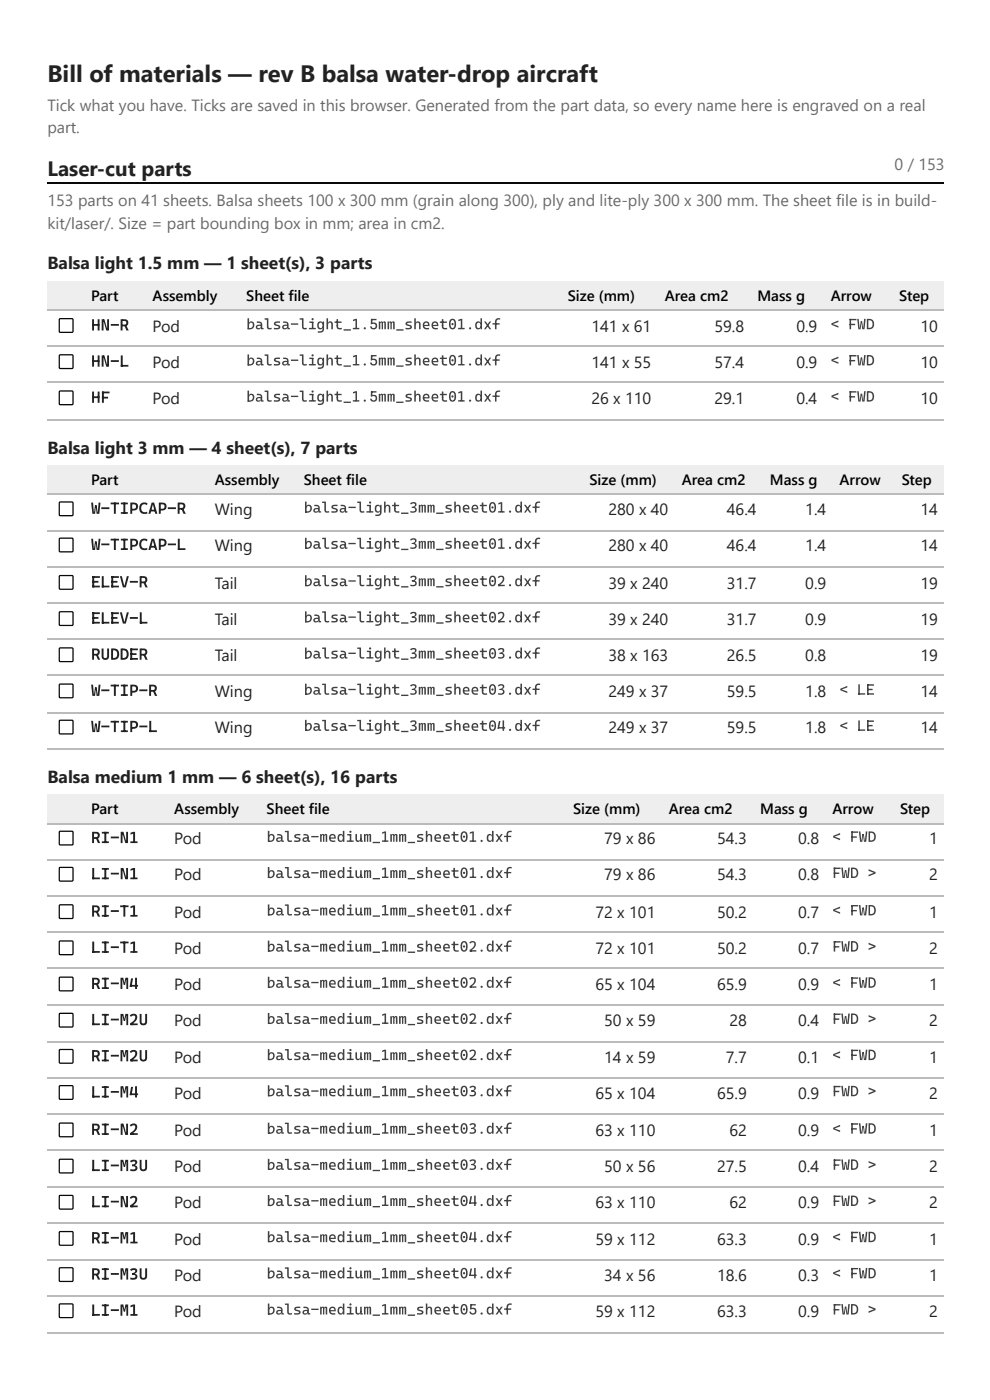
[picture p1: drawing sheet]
<svg xmlns="http://www.w3.org/2000/svg" width="210mm" height="297mm" viewBox="0 0 210 297" stroke-linecap="round" stroke-linejoin="round" font-family="sans-serif">
<defs><g id="words">
<text font-size="5" fill="#1f2328" x="10.1" y="17.5">Bill of materials — rev B balsa water-drop aircraft</text>
<text font-size="4.4" fill="#1f2328" x="10.1" y="37.3">Laser-cut parts</text>
<g font-size="3.7" fill="#1f2328">
<text x="10.1" y="57.2">Balsa light 1.5 mm — 1 sheet(s), 3 parts</text>
<text x="10.1" y="96.3">Balsa light 3 mm — 4 sheet(s), 7 parts</text>
<text x="10.1" y="166.2">Balsa medium 1 mm — 6 sheet(s), 16 parts</text>
</g>
<g font-size="3.4" fill="#646b73">
<text x="10.1" y="23.5">Tick what you have. Ticks are saved in this browser. Generated from the part data, so every name here is engraved on a real</text>
<text x="10.1" y="28.3">part.</text>
<text x="189.6" y="36">0 / 153</text>
<text x="10.1" y="43.7">153 parts on 41 sheets. Balsa sheets 100 x 300 mm (grain along 300), ply and lite-ply 300 x 300 mm. The sheet file is in build-</text>
<text x="10.1" y="48.7">kit/laser/. Size = part bounding box in mm; area in cm2.</text>
</g>
<g font-size="3.4" fill="#1f2328">
<text x="19.3" y="70.1">HN-R</text>
<text x="32.4" y="70.4">Pod</text>
<text x="125.4" y="70.4">141 x 61</text>
<text x="151.5" y="70.4">59.8</text>
<text x="168.8" y="70.4">0.9</text>
<text x="195.2" y="70.4">10</text>
<text x="19.3" y="77.8">HN-L</text>
<text x="32.4" y="78.1">Pod</text>
<text x="125.4" y="78.1">141 x 55</text>
<text x="151.5" y="78.1">57.4</text>
<text x="168.8" y="78.1">0.9</text>
<text x="195.2" y="78.1">10</text>
<text x="19.3" y="85.5">HF</text>
<text x="32.4" y="85.7">Pod</text>
<text x="125.4" y="85.7">26 x 110</text>
<text x="151.5" y="85.7">29.1</text>
<text x="168.8" y="85.7">0.4</text>
<text x="195.2" y="85.7">10</text>
<text x="19.3" y="109">W-TIPCAP-R</text>
<text x="45.5" y="109.3">Wing</text>
<text x="129" y="109.3">280 x 40</text>
<text x="154.1" y="109.3">46.4</text>
<text x="170.7" y="109.3">1.4</text>
<text x="195.2" y="109.3">14</text>
<text x="19.3" y="116.7">W-TIPCAP-L</text>
<text x="45.5" y="116.9">Wing</text>
<text x="129" y="116.9">280 x 40</text>
<text x="154.1" y="116.9">46.4</text>
<text x="170.7" y="116.9">1.4</text>
<text x="195.2" y="116.9">14</text>
<text x="19.3" y="124.6">ELEV-R</text>
<text x="45.5" y="124.9">Tail</text>
<text x="129" y="124.9">39 x 240</text>
<text x="154.1" y="124.9">31.7</text>
<text x="170.7" y="124.9">0.9</text>
<text x="195.2" y="124.9">19</text>
<text x="19.3" y="132.3">ELEV-L</text>
<text x="45.5" y="132.6">Tail</text>
<text x="129" y="132.6">39 x 240</text>
<text x="154.1" y="132.6">31.7</text>
<text x="170.7" y="132.6">0.9</text>
<text x="195.2" y="132.6">19</text>
<text x="19.3" y="140">RUDDER</text>
<text x="45.5" y="140.2">Tail</text>
<text x="129" y="140.2">38 x 163</text>
<text x="154.1" y="140.2">26.5</text>
<text x="170.7" y="140.2">0.8</text>
<text x="195.2" y="140.2">19</text>
<text x="19.3" y="147.6">W-TIP-R</text>
<text x="45.5" y="147.9">Wing</text>
<text x="129" y="147.9">249 x 37</text>
<text x="154.1" y="147.9">59.5</text>
<text x="170.7" y="147.9">1.8</text>
<text x="195.2" y="147.9">14</text>
<text x="19.3" y="155.3">W-TIP-L</text>
<text x="45.5" y="155.6">Wing</text>
<text x="129" y="155.6">249 x 37</text>
<text x="154.1" y="155.6">59.5</text>
<text x="170.7" y="155.6">1.8</text>
<text x="195.2" y="155.6">14</text>
<text x="19.3" y="178.9">RI-N1</text>
<text x="37" y="179.1">Pod</text>
<text x="128.1" y="179.1">79 x 86</text>
<text x="152" y="179.1">54.3</text>
<text x="169.2" y="179.1">0.8</text>
<text x="197" y="179.1">1</text>
<text x="19.3" y="186.5">LI-N1</text>
<text x="37" y="186.8">Pod</text>
<text x="128.1" y="186.8">79 x 86</text>
<text x="152" y="186.8">54.3</text>
<text x="169.2" y="186.8">0.8</text>
<text x="197" y="186.8">2</text>
<text x="19.3" y="194.5">RI-T1</text>
<text x="37" y="194.7">Pod</text>
<text x="126.2" y="194.7">72 x 101</text>
<text x="152" y="194.7">50.2</text>
<text x="169.2" y="194.7">0.7</text>
<text x="197" y="194.7">1</text>
<text x="19.3" y="202.1">LI-T1</text>
<text x="37" y="202.4">Pod</text>
<text x="126.2" y="202.4">72 x 101</text>
<text x="152" y="202.4">50.2</text>
<text x="169.2" y="202.4">0.7</text>
<text x="197" y="202.4">2</text>
<text x="19.3" y="209.8">RI-M4</text>
<text x="37" y="210.1">Pod</text>
<text x="126.2" y="210.1">65 x 104</text>
<text x="152" y="210.1">65.9</text>
<text x="169.2" y="210.1">0.9</text>
<text x="197" y="210.1">1</text>
<text x="19.3" y="217.5">LI-M2U</text>
<text x="37" y="217.8">Pod</text>
<text x="128.1" y="217.8">50 x 59</text>
<text x="154.6" y="217.8">28</text>
<text x="169.2" y="217.8">0.4</text>
<text x="197" y="217.8">2</text>
<text x="19.3" y="225.2">RI-M2U</text>
<text x="37" y="225.4">Pod</text>
<text x="128.1" y="225.4">14 x 59</text>
<text x="153.9" y="225.4">7.7</text>
<text x="169.2" y="225.4">0.1</text>
<text x="197" y="225.4">1</text>
<text x="19.3" y="232.8">LI-M4</text>
<text x="37" y="233.1">Pod</text>
<text x="126.2" y="233.1">65 x 104</text>
<text x="152" y="233.1">65.9</text>
<text x="169.2" y="233.1">0.9</text>
<text x="197" y="233.1">2</text>
<text x="19.3" y="240.8">RI-N2</text>
<text x="37" y="241">Pod</text>
<text x="126.2" y="241">63 x 110</text>
<text x="154.6" y="241">62</text>
<text x="169.2" y="241">0.9</text>
<text x="197" y="241">1</text>
<text x="19.3" y="248.4">LI-M3U</text>
<text x="37" y="248.7">Pod</text>
<text x="128.1" y="248.7">50 x 56</text>
<text x="152" y="248.7">27.5</text>
<text x="169.2" y="248.7">0.4</text>
<text x="197" y="248.7">2</text>
<text x="19.3" y="256.1">LI-N2</text>
<text x="37" y="256.4">Pod</text>
<text x="126.2" y="256.4">63 x 110</text>
<text x="154.6" y="256.4">62</text>
<text x="169.2" y="256.4">0.9</text>
<text x="197" y="256.4">2</text>
<text x="19.3" y="263.8">RI-M1</text>
<text x="37" y="264.1">Pod</text>
<text x="126.2" y="264.1">59 x 112</text>
<text x="152" y="264.1">63.3</text>
<text x="169.2" y="264.1">0.9</text>
<text x="197" y="264.1">1</text>
<text x="19.3" y="271.5">RI-M3U</text>
<text x="37" y="271.7">Pod</text>
<text x="128.1" y="271.7">34 x 56</text>
<text x="152" y="271.7">18.6</text>
<text x="169.2" y="271.7">0.3</text>
<text x="197" y="271.7">1</text>
<text x="19.3" y="279.1">LI-M1</text>
<text x="37" y="279.4">Pod</text>
<text x="126.2" y="279.4">59 x 112</text>
<text x="152" y="279.4">63.3</text>
<text x="169.2" y="279.4">0.9</text>
<text x="197" y="279.4">2</text>
</g>
<g font-size="3.2">
<text x="19.3" y="63.8">Part</text>
<text x="32.4" y="63.8">Assembly</text>
<text x="52.2" y="63.8">Sheet file</text>
<text x="120.4" y="63.8">Size (mm)</text>
<text x="140.9" y="63.8">Area cm2</text>
<text x="160.6" y="63.8">Mass g</text>
<text x="176.1" y="63.8">Arrow</text>
<text x="190.7" y="63.8">Step</text>
<text x="19.3" y="102.9">Part</text>
<text x="45.5" y="102.9">Assembly</text>
<text x="64.4" y="102.9">Sheet file</text>
<text x="125" y="102.9">Size (mm)</text>
<text x="144.5" y="102.9">Area cm2</text>
<text x="163.2" y="102.9">Mass g</text>
<text x="178" y="102.9">Arrow</text>
<text x="191.2" y="102.9">Step</text>
<text x="19.3" y="172.8">Part</text>
<text x="37" y="172.8">Assembly</text>
<text x="56.5" y="172.8">Sheet file</text>
<text x="121.5" y="172.8">Size (mm)</text>
<text x="141.8" y="172.8">Area cm2</text>
<text x="161.2" y="172.8">Mass g</text>
<text x="176.5" y="172.8">Arrow</text>
<text x="190.8" y="172.8">Step</text>
</g>
<g font-size="3.2" fill="#3d4248">
<text x="52.2" y="69.8">balsa-light_1.5mm_sheet01.dxf</text>
<text x="176.1" y="69.8">&lt; FWD</text>
<text x="52.2" y="77.5">balsa-light_1.5mm_sheet01.dxf</text>
<text x="176.1" y="77.5">&lt; FWD</text>
<text x="52.2" y="85.2">balsa-light_1.5mm_sheet01.dxf</text>
<text x="176.1" y="85.2">&lt; FWD</text>
<text x="64.4" y="108.7">balsa-light_3mm_sheet01.dxf</text>
<text x="64.4" y="116.4">balsa-light_3mm_sheet01.dxf</text>
<text x="64.4" y="124.4">balsa-light_3mm_sheet02.dxf</text>
<text x="64.4" y="132">balsa-light_3mm_sheet02.dxf</text>
<text x="64.4" y="139.7">balsa-light_3mm_sheet03.dxf</text>
<text x="64.4" y="147.4">balsa-light_3mm_sheet03.dxf</text>
<text x="178" y="147.4">&lt; LE</text>
<text x="64.4" y="155">balsa-light_3mm_sheet04.dxf</text>
<text x="178" y="155">&lt; LE</text>
<text x="56.5" y="178.6">balsa-medium_1mm_sheet01.dxf</text>
<text x="176.5" y="178.6">&lt; FWD</text>
<text x="56.5" y="186.3">balsa-medium_1mm_sheet01.dxf</text>
<text x="176.5" y="186.3">FWD &gt;</text>
<text x="56.5" y="194.2">balsa-medium_1mm_sheet01.dxf</text>
<text x="176.5" y="194.2">&lt; FWD</text>
<text x="56.5" y="201.9">balsa-medium_1mm_sheet02.dxf</text>
<text x="176.5" y="201.9">FWD &gt;</text>
<text x="56.5" y="209.5">balsa-medium_1mm_sheet02.dxf</text>
<text x="176.5" y="209.5">&lt; FWD</text>
<text x="56.5" y="217.2">balsa-medium_1mm_sheet02.dxf</text>
<text x="176.5" y="217.2">FWD &gt;</text>
<text x="56.5" y="224.9">balsa-medium_1mm_sheet02.dxf</text>
<text x="176.5" y="224.9">&lt; FWD</text>
<text x="56.5" y="232.6">balsa-medium_1mm_sheet03.dxf</text>
<text x="176.5" y="232.6">FWD &gt;</text>
<text x="56.5" y="240.5">balsa-medium_1mm_sheet03.dxf</text>
<text x="176.5" y="240.5">&lt; FWD</text>
<text x="56.5" y="248.2">balsa-medium_1mm_sheet03.dxf</text>
<text x="176.5" y="248.2">FWD &gt;</text>
<text x="56.5" y="255.9">balsa-medium_1mm_sheet04.dxf</text>
<text x="176.5" y="255.9">FWD &gt;</text>
<text x="56.5" y="263.5">balsa-medium_1mm_sheet04.dxf</text>
<text x="176.5" y="263.5">&lt; FWD</text>
<text x="56.5" y="271.2">balsa-medium_1mm_sheet04.dxf</text>
<text x="176.5" y="271.2">&lt; FWD</text>
<text x="56.5" y="278.9">balsa-medium_1mm_sheet05.dxf</text>
<text x="176.5" y="278.9">FWD &gt;</text>
</g>
</g></defs>
<path d="M10.1 38.8h190" fill="none" stroke="#000" stroke-width=".26"/>
<g fill="#eee">
<path d="M10.1 59.5h7.9v6.4h-7.9z"/>
<path d="M18 59.5h13v6.4h-13z"/>
<path d="M31 59.5h19.8v6.4h-19.8z"/>
<path d="M50.8 59.5h68.3v6.4h-68.3z"/>
<path d="M119.1 59.5h20.3v6.4h-20.3z"/>
<path d="M139.4 59.5h19.9v6.4h-19.9z"/>
<path d="M159.3 59.5h15.3v6.4h-15.3z"/>
<path d="M174.6 59.5h14.6v6.4h-14.6z"/>
<path d="M189.2 59.5h10.9v6.4h-10.9z"/>
</g>
<path d="M10.1 65.7h190M10.1 73.4h190M10.1 81.1h190M10.1 89h190" fill="none" stroke="#bbb" stroke-width=".26"/>
<g fill="#eee">
<path d="M10.1 98.7h7.9v6.1h-7.9z"/>
<path d="M18 98.7h26.2v6.1h-26.2z"/>
<path d="M44.2 98.7h18.8v6.1h-18.8z"/>
<path d="M63 98.7h60.6v6.1h-60.6z"/>
<path d="M123.6 98.7h19.5v6.1h-19.5z"/>
<path d="M143.1 98.7h18.8v6.1h-18.8z"/>
<path d="M161.9 98.7h14.6v6.1h-14.6z"/>
<path d="M176.5 98.7h13.2v6.1h-13.2z"/>
<path d="M189.7 98.7h10.4v6.1h-10.4z"/>
</g>
<path d="M10.1 104.9h190M10.1 112.6h190M10.1 120.3h190M10.1 127.9h190M10.1 135.6h190M10.1 143.3h190M10.1 151.2h190M10.1 158.9h190" fill="none" stroke="#bbb" stroke-width=".26"/>
<g fill="#eee">
<path d="M10.1 168.5h7.9v6.1h-7.9z"/>
<path d="M18 168.5h17.5v6.1h-17.5z"/>
<path d="M35.5 168.5h19.5v6.1h-19.5z"/>
<path d="M55 168.5h65.1v6.1h-65.1z"/>
<path d="M120.1 168.5h20.4v6.1h-20.4z"/>
<path d="M140.5 168.5h19.3v6.1h-19.3z"/>
<path d="M159.8 168.5h15.4v6.1h-15.4z"/>
<path d="M175.2 168.5h14.2v6.1h-14.2z"/>
<path d="M189.4 168.5h10.7v6.1h-10.7z"/>
</g>
<g fill="none" stroke="#bbb" stroke-width=".26">
<path d="M10.1 174.8h190M10.1 182.4h190M10.1 190.1h190M10.1 197.8h190M10.1 205.4h190M10.1 213.1h190M10.1 221.1h190M10.1 228.7h190M10.1 236.4h190M10.1 244.1h190M10.1 251.8h190M10.1 259.4h190"/>
<path d="M10.1 267.4h190M10.1 275h190M10.1 282.7h190"/>
</g>
<g fill="none" stroke="#000" stroke-width=".26">
<path d="M12.6 67.7h2.8v2.7h-2.8zM12.6 75.3h2.8v2.8h-2.8zM12.6 83h2.8v2.8h-2.8zM12.6 106.6h2.8v2.7h-2.8zM12.6 114.2h2.8v2.8h-2.8zM12.6 122.2h2.8v2.8h-2.8zM12.6 129.8h2.8v2.8h-2.8zM12.6 137.5h2.8v2.8h-2.8zM12.6 145.2h2.8v2.8h-2.8zM12.6 152.9h2.8v2.7h-2.8zM12.6 176.4h2.8v2.8h-2.8zM12.6 184.1h2.8v2.8h-2.8z"/>
<path d="M12.6 192h2.8v2.8h-2.8zM12.6 199.7h2.8v2.8h-2.8zM12.6 207.4h2.8v2.7h-2.8zM12.6 215h2.8v2.8h-2.8zM12.6 222.7h2.8v2.8h-2.8zM12.6 230.4h2.8v2.8h-2.8zM12.6 238.3h2.8v2.8h-2.8zM12.6 246h2.8v2.8h-2.8zM12.6 253.7h2.8v2.7h-2.8zM12.6 261.3h2.8v2.8h-2.8zM12.6 269h2.8v2.8h-2.8zM12.6 276.7h2.8v2.8h-2.8z"/>
</g>
<use href="#words"/>
</svg>
